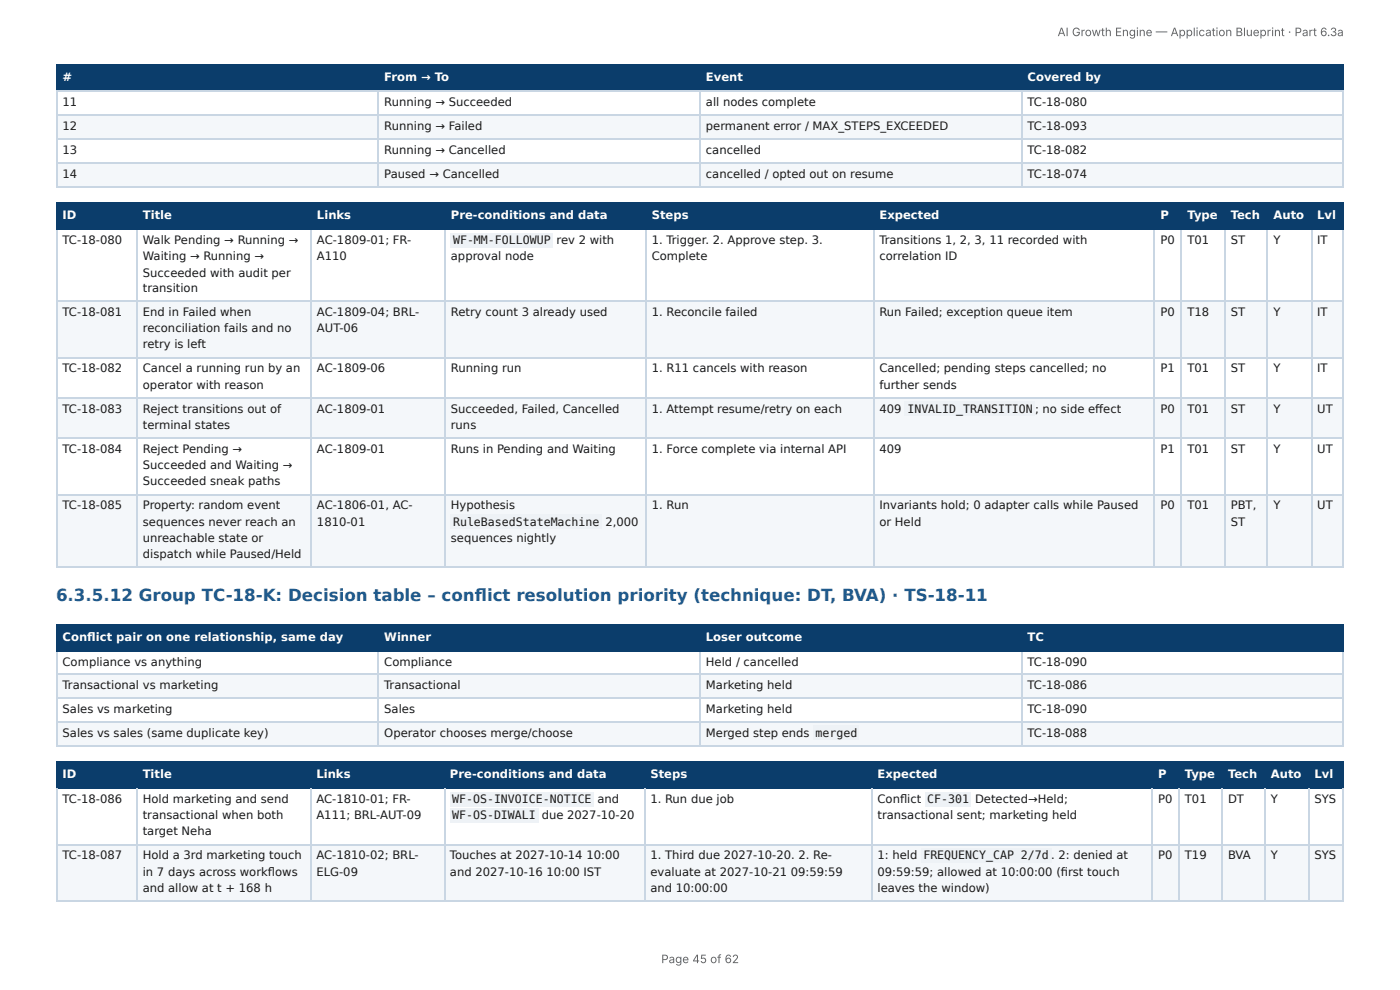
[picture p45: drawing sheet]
<svg xmlns="http://www.w3.org/2000/svg" width="297mm" height="210mm" viewBox="0 0 297 210" stroke-linecap="round" stroke-linejoin="round" font-family="sans-serif">
<defs><g id="words">
<text font-size="3.5" fill="#1f5a8c" x="11.9" y="127.5">6.3.5.12 Group TC-18-K: Decision table – confl ict resolution priority (technique: DT, BVA) · TS-18-11</text>
<g font-size="2.5" fill="#666">
<text x="224.6" y="7.7">AI Growth Engine — Application Blueprint · Part 6.3a</text>
<text x="140.4" y="204.5">Page 45 of 62</text>
</g>
<g font-size="2.5" fill="#fff">
<text x="13.3" y="17.2">#</text>
<text x="81.6" y="17.2">From → To</text>
<text x="149.9" y="17.2">Event</text>
<text x="218.3" y="17.2">Covered by</text>
<text x="13.3" y="46.5">ID</text>
<text x="30.4" y="46.5">Title</text>
<text x="67.3" y="46.5">Links</text>
<text x="95.8" y="46.5">Pre-conditions and data</text>
<text x="138.4" y="46.5">Steps</text>
<text x="186.8" y="46.5">Expected</text>
<text x="246.5" y="46.5">P</text>
<text x="252.2" y="46.5">Type</text>
<text x="261.4" y="46.5">Tech</text>
<text x="270.5" y="46.5">Auto</text>
<text x="279.8" y="46.5">Lvl</text>
<text x="13.3" y="136.1">Confl ict pair on one relationship, same day</text>
<text x="81.6" y="136.1">Winner</text>
<text x="149.9" y="136.1">Loser outcome</text>
<text x="218.3" y="136.1">TC</text>
<text x="13.3" y="165.2">ID</text>
<text x="30.3" y="165.2">Title</text>
<text x="67.2" y="165.2">Links</text>
<text x="95.6" y="165.2">Pre-conditions and data</text>
<text x="138.1" y="165.2">Steps</text>
<text x="186.4" y="165.2">Expected</text>
<text x="246" y="165.2">P</text>
<text x="251.7" y="165.2">Type</text>
<text x="260.8" y="165.2">Tech</text>
<text x="269.9" y="165.2">Auto</text>
<text x="279.2" y="165.2">Lvl</text>
</g>
<g font-size="2.5" fill="#1a1a1a">
<text x="13.3" y="22.5">11</text>
<text x="81.6" y="22.5">Running → Succeeded</text>
<text x="149.9" y="22.5">all nodes complete</text>
<text x="218.3" y="22.5">TC-18-080</text>
<text x="13.3" y="27.6">12</text>
<text x="81.6" y="27.6">Running → Failed</text>
<text x="149.9" y="27.6">permanent error / MAX_STEPS_EXCEEDED</text>
<text x="218.3" y="27.6">TC-18-093</text>
<text x="13.3" y="32.7">13</text>
<text x="81.6" y="32.7">Running → Cancelled</text>
<text x="149.9" y="32.7">cancelled</text>
<text x="218.3" y="32.7">TC-18-082</text>
<text x="13.3" y="37.8">14</text>
<text x="81.6" y="37.8">Paused → Cancelled</text>
<text x="149.9" y="37.8">cancelled / opted out on resume</text>
<text x="218.3" y="37.8">TC-18-074</text>
<text x="13.3" y="51.8">TC-18-080</text>
<text x="30.4" y="51.8">Walk Pending → Running →</text>
<text x="67.3" y="51.8">AC-1809-01; FR-</text>
<text x="96.2" y="51.8">WF-MM-FOLLOWUP</text>
<text x="118.2" y="51.8">rev 2 with</text>
<text x="138.4" y="51.8">1. Trigger. 2. Approve step. 3.</text>
<text x="186.8" y="51.8">Transitions 1, 2, 3, 11 recorded with</text>
<text x="246.5" y="51.8">P0</text>
<text x="252.2" y="51.8">T01</text>
<text x="261.4" y="51.8">ST</text>
<text x="270.5" y="51.8">Y</text>
<text x="279.8" y="51.8">IT</text>
<text x="30.4" y="55.3">Waiting → Running →</text>
<text x="30.4" y="58.8">Succeeded with audit per</text>
<text x="67.3" y="55.3">A110</text>
<text x="95.8" y="55.3">approval node</text>
<text x="138.4" y="55.3">Complete</text>
<text x="186.8" y="55.3">correlation ID</text>
<text x="30.4" y="62">transition</text>
<text x="13.3" y="67.1">TC-18-081</text>
<text x="30.4" y="67.1">End in Failed when</text>
<text x="30.4" y="70.5">reconciliation fails and no</text>
<text x="67.3" y="67.1">AC-1809-04; BRL-</text>
<text x="67.3" y="70.5">AUT-06</text>
<text x="95.8" y="67.1">Retry count 3 already used</text>
<text x="138.4" y="67.1">1. Reconcile failed</text>
<text x="186.8" y="67.1">Run Failed; exception queue item</text>
<text x="246.5" y="67.1">P0</text>
<text x="252.2" y="67.1">T18</text>
<text x="261.4" y="67.1">ST</text>
<text x="270.5" y="67.1">Y</text>
<text x="279.8" y="67.1">IT</text>
<text x="30.4" y="74">retry is left</text>
<text x="13.3" y="79.1">TC-18-082</text>
<text x="30.4" y="79.1">Cancel a running run by an</text>
<text x="30.4" y="82.5">operator with reason</text>
<text x="67.3" y="79.1">AC-1809-06</text>
<text x="95.8" y="79.1">Running run</text>
<text x="138.4" y="79.1">1. R11 cancels with reason</text>
<text x="186.8" y="79.1">Cancelled; pending steps cancelled; no</text>
<text x="186.8" y="82.5">further sends</text>
<text x="246.5" y="79.1">P1</text>
<text x="252.2" y="79.1">T01</text>
<text x="261.4" y="79.1">ST</text>
<text x="270.5" y="79.1">Y</text>
<text x="279.8" y="79.1">IT</text>
<text x="13.3" y="87.6">TC-18-083</text>
<text x="30.4" y="87.6">Reject transitions out of</text>
<text x="67.3" y="87.6">AC-1809-01</text>
<text x="95.8" y="87.6">Succeeded, Failed, Cancelled</text>
<text x="138.4" y="87.6">1. Attempt resume/retry on each</text>
<text x="186.8" y="87.6">409</text>
<text x="192.7" y="87.6">INVALID_TRANSITION ; no side eff ect</text>
<text x="246.5" y="87.6">P0</text>
<text x="252.2" y="87.6">T01</text>
<text x="261.4" y="87.6">ST</text>
<text x="270.5" y="87.6">Y</text>
<text x="279.8" y="87.6">UT</text>
<text x="30.4" y="91.1">terminal states</text>
<text x="95.8" y="91.1">runs</text>
<text x="13.3" y="96.2">TC-18-084</text>
<text x="30.4" y="96.2">Reject Pending →</text>
<text x="30.4" y="99.6">Succeeded and Waiting →</text>
<text x="67.3" y="96.2">AC-1809-01</text>
<text x="95.8" y="96.2">Runs in Pending and Waiting</text>
<text x="138.4" y="96.2">1. Force complete via internal API</text>
<text x="186.8" y="96.2">409</text>
<text x="246.5" y="96.2">P1</text>
<text x="252.2" y="96.2">T01</text>
<text x="261.4" y="96.2">ST</text>
<text x="270.5" y="96.2">Y</text>
<text x="279.8" y="96.2">UT</text>
<text x="30.4" y="103.1">Succeeded sneak paths</text>
<text x="13.3" y="108.2">TC-18-085</text>
<text x="30.4" y="108.2">Property: random event</text>
<text x="30.4" y="111.6">sequences never reach an</text>
<text x="67.3" y="108.2">AC-1806-01, AC-</text>
<text x="67.3" y="111.6">1810-01</text>
<text x="95.8" y="108.2">Hypothesis</text>
<text x="96.2" y="111.6">RuleBasedStateMachine</text>
<text x="128.6" y="111.6">2,000</text>
<text x="138.4" y="108.2">1. Run</text>
<text x="186.8" y="108.2">Invariants hold; 0 adapter calls while Paused</text>
<text x="186.8" y="111.6">or Held</text>
<text x="246.5" y="108.2">P0</text>
<text x="252.2" y="108.2">T01</text>
<text x="261.4" y="108.2">PBT,</text>
<text x="261.4" y="111.6">ST</text>
<text x="270.5" y="108.2">Y</text>
<text x="279.8" y="108.2">UT</text>
<text x="30.4" y="115.1">unreachable state or</text>
<text x="30.4" y="118.5">dispatch while Paused/Held</text>
<text x="95.8" y="115.1">sequences nightly</text>
<text x="13.3" y="141.4">Compliance vs anything</text>
<text x="81.6" y="141.4">Compliance</text>
<text x="149.9" y="141.4">Held / cancelled</text>
<text x="218.3" y="141.4">TC-18-090</text>
<text x="13.3" y="146.2">Transactional vs marketing</text>
<text x="81.6" y="146.2">Transactional</text>
<text x="149.9" y="146.2">Marketing held</text>
<text x="218.3" y="146.2">TC-18-086</text>
<text x="13.3" y="151.3">Sales vs marketing</text>
<text x="81.6" y="151.3">Sales</text>
<text x="149.9" y="151.3">Marketing held</text>
<text x="218.3" y="151.3">TC-18-090</text>
<text x="13.3" y="156.4">Sales vs sales (same duplicate key)</text>
<text x="81.6" y="156.4">Operator chooses merge/choose</text>
<text x="149.9" y="156.4">Merged step ends</text>
<text x="173.2" y="156.4">merged</text>
<text x="218.3" y="156.4">TC-18-088</text>
<text x="13.3" y="170.5">TC-18-086</text>
<text x="30.3" y="170.5">Hold marketing and send</text>
<text x="30.3" y="173.9">transactional when both</text>
<text x="67.2" y="170.5">AC-1810-01; FR-</text>
<text x="67.2" y="173.9">A111; BRL-AUT-09</text>
<text x="96" y="170.5">WF-OS-INVOICE-NOTICE</text>
<text x="96" y="173.9">WF-OS-DIWALI</text>
<text x="115.1" y="173.9">due 2027-10-20</text>
<text x="126.9" y="170.5">and</text>
<text x="138.1" y="170.5">1. Run due job</text>
<text x="186.4" y="170.5">Confl ict</text>
<text x="186.4" y="173.9">transactional sent; marketing held</text>
<text x="197" y="170.5">CF-301</text>
<text x="207.1" y="170.5">Detected→Held;</text>
<text x="246" y="170.5">P0</text>
<text x="251.7" y="170.5">T01</text>
<text x="260.8" y="170.5">DT</text>
<text x="269.9" y="170.5">Y</text>
<text x="279.2" y="170.5">SYS</text>
<text x="30.3" y="177.4">target Neha</text>
<text x="13.3" y="182.5">TC-18-087</text>
<text x="30.3" y="182.5">Hold a 3rd marketing touch</text>
<text x="30.3" y="185.9">in 7 days across workfl ows</text>
<text x="67.2" y="182.5">AC-1810-02; BRL-</text>
<text x="67.2" y="185.9">ELG-09</text>
<text x="95.6" y="182.5">Touches at 2027-10-14</text>
<text x="95.6" y="185.9">and 2027-10-16</text>
<text x="116.1" y="185.9">10:00 IST</text>
<text x="124.5" y="182.5">10:00</text>
<text x="138.1" y="182.5">1. Third due 2027-10-20. 2. Re-</text>
<text x="138.1" y="185.9">evaluate at 2027-10-21</text>
<text x="168" y="185.9">09:59:59</text>
<text x="186.4" y="182.5">1: held</text>
<text x="186.4" y="185.9">09:59:59; allowed at 10:00:00 (fi rst touch</text>
<text x="196.1" y="182.5">FREQUENCY_CAP 2/7d .</text>
<text x="224.8" y="182.5">2: denied at</text>
<text x="246" y="182.5">P0</text>
<text x="251.7" y="182.5">T19</text>
<text x="260.8" y="182.5">BVA</text>
<text x="269.9" y="182.5">Y</text>
<text x="279.2" y="182.5">SYS</text>
<text x="30.3" y="189.4">and allow at t + 168 h</text>
<text x="138.1" y="189.4">and 10:00:00</text>
<text x="186.4" y="189.4">leaves the window)</text>
</g>
</g></defs>
<g fill="#0b3d6b">
<path d="M12.1 14h68.4v5.3h-68.4z"/>
<path d="M80.5 14h68.3v5.3h-68.3z"/>
<path d="M148.8 14h68.3v5.3h-68.3z"/>
<path d="M217.1 14h68.3v5.3h-68.3z"/>
</g>
<g fill="#f4f7fa">
<path d="M12.1 24.4h68.4v5.1h-68.4z"/>
<path d="M80.5 24.4h68.3v5.1h-68.3z"/>
<path d="M148.8 24.4h68.3v5.1h-68.3z"/>
<path d="M217.1 24.4h68.3v5.1h-68.3z"/>
<path d="M12.1 34.5h68.4v5.1h-68.4z"/>
<path d="M80.5 34.5h68.3v5.1h-68.3z"/>
<path d="M148.8 34.5h68.3v5.1h-68.3z"/>
<path d="M217.1 34.5h68.3v5.1h-68.3z"/>
</g>
<path d="M11.9 13.9h273.5M11.9 19.4h273.5M12 13.8v5.7M80.3 13.8v5.7M148.7 13.8v5.7M217 13.8v5.7" fill="none" stroke="#0b3d6b" stroke-width=".23"/>
<path d="M285.3 13.8v5.7" fill="none" stroke="#0b3d6b" stroke-width=".21"/>
<path d="M11.9 19.4h273.5M12 19.5v20.3M80.3 19.5v20.3M148.7 19.5v20.3M217 19.5v20.3M11.9 24.5h273.5M11.9 29.6h273.5M11.9 34.6h273.5M11.9 39.7h273.5" fill="none" stroke="#c9d6e3" stroke-width=".23"/>
<path d="M285.3 19.5v20.3" fill="none" stroke="#c9d6e3" stroke-width=".21"/>
<g fill="#0b3d6b">
<path d="M12.1 43.1h16.9v5.5h-16.9z"/>
<path d="M29 43.1h37.1v5.5h-37.1z"/>
<path d="M66.1 43.1h28.4v5.5h-28.4z"/>
<path d="M94.5 43.1h42.7v5.5h-42.7z"/>
<path d="M137.2 43.1h48.3v5.5h-48.3z"/>
<path d="M185.5 43.1h59.8v5.5h-59.8z"/>
<path d="M245.3 43.1h5.7v5.5h-5.7z"/>
<path d="M251 43.1h9v5.5h-9z"/>
<path d="M260 43.1h9.3v5.5h-9.3z"/>
<path d="M269.3 43.1h9.2v5.5h-9.2z"/>
<path d="M278.5 43.1h6.9v5.5h-6.9z"/>
</g>
<g fill="#f4f7fa">
<path d="M12.1 64.1h16.9v12h-16.9z"/>
<path d="M29 64.1h37.1v12h-37.1z"/>
<path d="M66.1 64.1h28.4v12h-28.4z"/>
<path d="M94.5 64.1h42.7v12h-42.7z"/>
<path d="M137.2 64.1h48.3v12h-48.3z"/>
<path d="M185.5 64.1h59.8v12h-59.8z"/>
<path d="M245.3 64.1h5.7v12h-5.7z"/>
<path d="M251 64.1h9v12h-9z"/>
<path d="M260 64.1h9.3v12h-9.3z"/>
<path d="M269.3 64.1h9.2v12h-9.2z"/>
<path d="M278.5 64.1h6.9v12h-6.9z"/>
<path d="M12.1 84.6h16.9v8.3h-16.9z"/>
<path d="M29 84.6h37.1v8.3h-37.1z"/>
<path d="M66.1 84.6h28.4v8.3h-28.4z"/>
<path d="M94.5 84.6h42.7v8.3h-42.7z"/>
<path d="M137.2 84.6h48.3v8.3h-48.3z"/>
<path d="M185.5 84.6h59.8v8.3h-59.8z"/>
<path d="M245.3 84.6h5.7v8.3h-5.7z"/>
<path d="M251 84.6h9v8.3h-9z"/>
<path d="M260 84.6h9.3v8.3h-9.3z"/>
<path d="M269.3 84.6h9.2v8.3h-9.2z"/>
<path d="M278.5 84.6h6.9v8.3h-6.9z"/>
<path d="M12.1 104.9h16.9v15.5h-16.9z"/>
<path d="M29 104.9h37.1v15.5h-37.1z"/>
<path d="M66.1 104.9h28.4v15.5h-28.4z"/>
<path d="M94.5 104.9h42.7v15.5h-42.7z"/>
<path d="M137.2 104.9h48.3v15.5h-48.3z"/>
<path d="M185.5 104.9h59.8v15.5h-59.8z"/>
<path d="M245.3 104.9h5.7v15.5h-5.7z"/>
<path d="M251 104.9h9v15.5h-9z"/>
<path d="M260 104.9h9.3v15.5h-9.3z"/>
<path d="M269.3 104.9h9.2v15.5h-9.2z"/>
<path d="M278.5 104.9h6.9v15.5h-6.9z"/>
</g>
<g fill="none" stroke="#0b3d6b" stroke-width=".23">
<path d="M11.9 43.2h273.5M11.9 48.7h273.5M12 43.1v5.7M29.1 43.1v5.7M66 43.1v5.7M94.4 43.1v5.7M137.1 43.1v5.7M185.6 43.1v5.7M245.1 43.1v5.7M250.9 43.1v5.7M260.1 43.1v5.7M269.1 43.1v5.7"/>
<path d="M278.6 43.1v5.7"/>
</g>
<path d="M285.3 43.1v5.7" fill="none" stroke="#0b3d6b" stroke-width=".21"/>
<g fill="none" stroke="#c9d6e3" stroke-width=".23">
<path d="M12 48.8v71.8M29.1 48.8v71.8M66 48.8v71.8M94.4 48.8v71.8M137.1 48.8v71.8M185.6 48.8v71.8M245.1 48.8v71.8M250.9 48.8v71.8M260.1 48.8v71.8M269.1 48.8v71.8M278.6 48.8v71.8M11.9 64h273.5"/>
<path d="M11.9 76h273.5M11.9 84.5h273.5M11.9 93h273.5M11.9 105h273.5M11.9 120.5h273.5"/>
</g>
<path d="M285.3 48.8v71.8" fill="none" stroke="#c9d6e3" stroke-width=".21"/>
<g fill="#0b3d6b">
<path d="M12.1 132.6h68.4v5.6h-68.4z"/>
<path d="M80.5 132.6h68.3v5.6h-68.3z"/>
<path d="M148.8 132.6h68.3v5.6h-68.3z"/>
<path d="M217.1 132.6h68.3v5.6h-68.3z"/>
</g>
<g fill="#f4f7fa">
<path d="M12.1 143.2h68.4v5.1h-68.4z"/>
<path d="M80.5 143.2h68.3v5.1h-68.3z"/>
<path d="M148.8 143.2h68.3v5.1h-68.3z"/>
<path d="M217.1 143.2h68.3v5.1h-68.3z"/>
<path d="M12.1 153.4h68.4v5.1h-68.4z"/>
<path d="M80.5 153.4h68.3v5.1h-68.3z"/>
<path d="M148.8 153.4h68.3v5.1h-68.3z"/>
<path d="M217.1 153.4h68.3v5.1h-68.3z"/>
</g>
<path d="M11.9 132.7h273.5M11.9 138.3h273.5M12 132.6v5.8M80.3 132.6v5.8M148.7 132.6v5.8M217 132.6v5.8" fill="none" stroke="#0b3d6b" stroke-width=".23"/>
<path d="M285.3 132.6v5.8" fill="none" stroke="#0b3d6b" stroke-width=".21"/>
<path d="M12 138.4v20.1M80.3 138.4v20.1M148.7 138.4v20.1M217 138.4v20.1M11.9 143.1h273.5M11.9 148.2h273.5M11.9 153.3h273.5M11.9 158.4h273.5" fill="none" stroke="#c9d6e3" stroke-width=".23"/>
<path d="M285.3 138.4v20.1" fill="none" stroke="#c9d6e3" stroke-width=".21"/>
<g fill="#0b3d6b">
<path d="M12.1 161.9h16.9v5.6h-16.9z"/>
<path d="M29 161.9h36.9v5.6h-36.9z"/>
<path d="M65.9 161.9h28.4v5.6h-28.4z"/>
<path d="M94.3 161.9h42.5v5.6h-42.5z"/>
<path d="M136.8 161.9h48.2v5.6h-48.2z"/>
<path d="M185 161.9h59.8v5.6h-59.8z"/>
<path d="M244.8 161.9h5.5v5.6h-5.5z"/>
<path d="M250.3 161.9h9.3v5.6h-9.3z"/>
<path d="M259.6 161.9h9v5.6h-9z"/>
<path d="M268.6 161.9h9.2v5.6h-9.2z"/>
<path d="M277.8 161.9h7.6v5.6h-7.6z"/>
</g>
<g fill="#f4f7fa">
<path d="M12.1 179.5h16.9v11.8h-16.9z"/>
<path d="M29 179.5h36.9v11.8h-36.9z"/>
<path d="M65.9 179.5h28.4v11.8h-28.4z"/>
<path d="M94.3 179.5h42.5v11.8h-42.5z"/>
<path d="M136.8 179.5h48.2v11.8h-48.2z"/>
<path d="M185 179.5h59.8v11.8h-59.8z"/>
<path d="M244.8 179.5h5.5v11.8h-5.5z"/>
<path d="M250.3 179.5h9.3v11.8h-9.3z"/>
<path d="M259.6 179.5h9v11.8h-9z"/>
<path d="M268.6 179.5h9.2v11.8h-9.2z"/>
<path d="M277.8 179.5h7.6v11.8h-7.6z"/>
</g>
<g fill="none" stroke="#0b3d6b" stroke-width=".23">
<path d="M11.9 161.8h273.5M11.9 167.4h273.5M12 161.7v5.8M29.1 161.7v5.8M66 161.7v5.8M94.4 161.7v5.8M136.9 161.7v5.8M185.1 161.7v5.8M244.7 161.7v5.8M250.5 161.7v5.8M259.5 161.7v5.8M268.7 161.7v5.8"/>
<path d="M277.9 161.7v5.8"/>
</g>
<path d="M285.3 161.7v5.8" fill="none" stroke="#0b3d6b" stroke-width=".21"/>
<g fill="none" stroke="#c9d6e3" stroke-width=".23">
<path d="M11.9 179.4h273.5M12 167.5v23.8M29.1 167.5v23.8M66 167.5v23.8M94.4 167.5v23.8M136.9 167.5v23.8M185.1 167.5v23.8M244.7 167.5v23.8M250.5 167.5v23.8M259.5 167.5v23.8M268.7 167.5v23.8M277.9 167.5v23.8"/>
<path d="M11.9 191.4h273.5"/>
</g>
<path d="M285.3 167.5v23.8" fill="none" stroke="#c9d6e3" stroke-width=".21"/>
<g fill="#eef2f6">
<path d="M95.7 49.5h21.7v3h-21.7z"/>
<path d="M192.2 85.3h27.7v3h-27.7z"/>
<path d="M95.7 109.3h32.1v3h-32.1z"/>
<path d="M172.8 154.1h9.7v3h-9.7z"/>
<path d="M95.7 168.2h30.5v3h-30.5z"/>
<path d="M95.7 171.6h18.7v3h-18.7z"/>
<path d="M196.6 168.2h9.7v3h-9.7z"/>
<path d="M195.6 180.2h27.7v3h-27.7z"/>
</g>
<use href="#words"/>
</svg>
